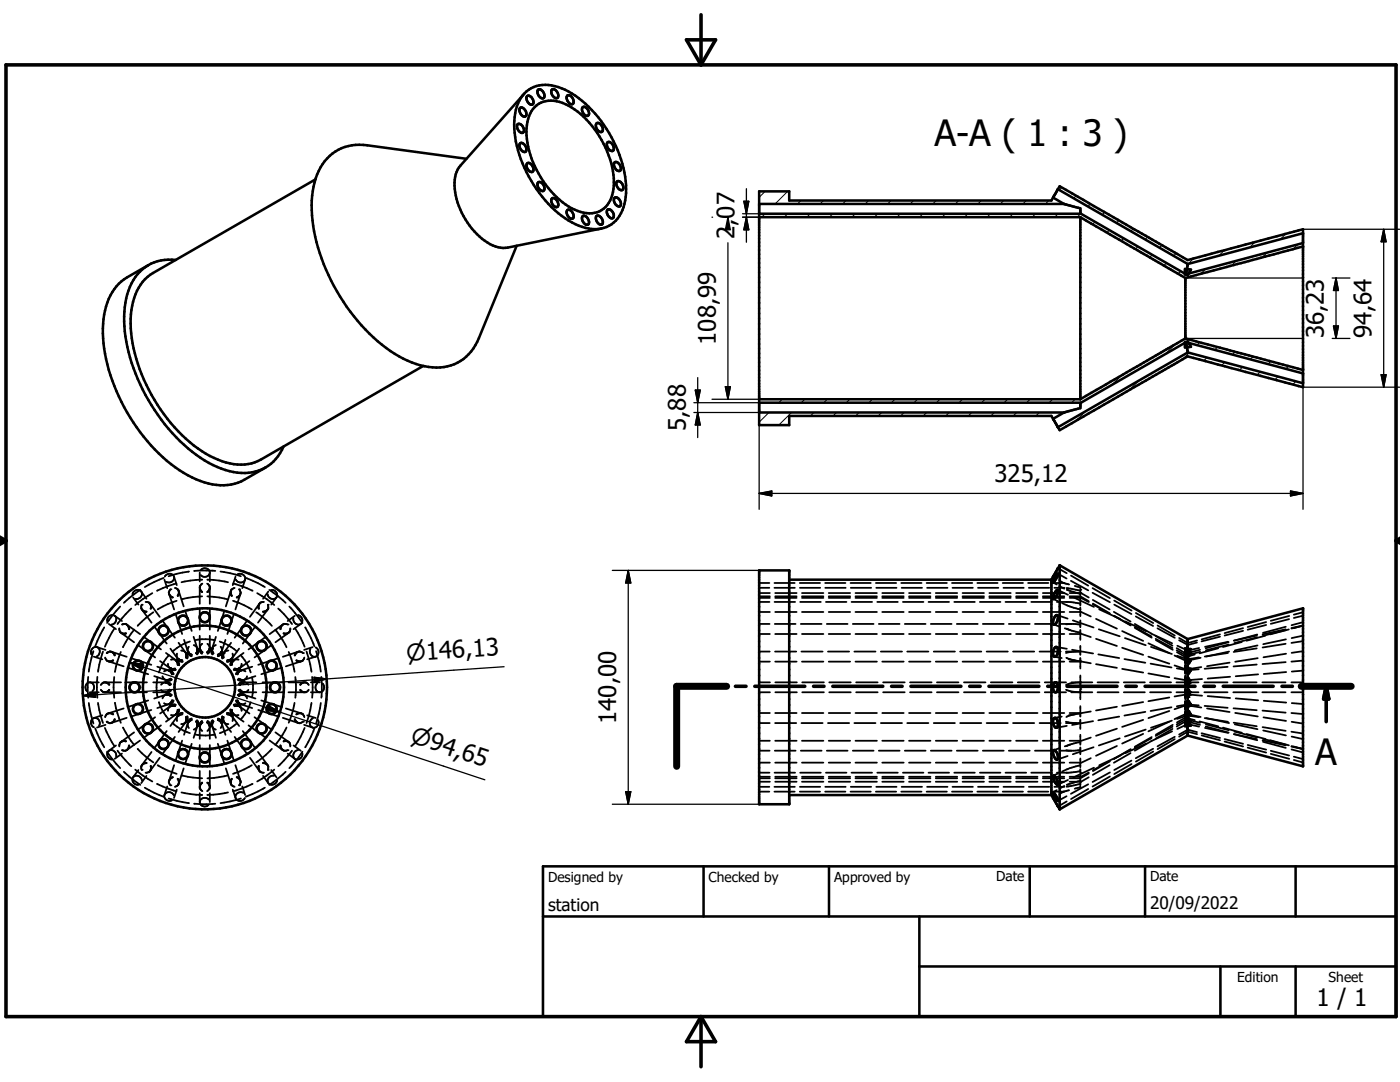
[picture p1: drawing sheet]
<svg xmlns="http://www.w3.org/2000/svg" width="279mm" height="216mm" viewBox="0 0 279 216" stroke-linecap="round" stroke-linejoin="round" font-family="sans-serif">
<defs><g id="words">
<g font-size="7.2">
<text x="186.5" y="29.2">A-A ( 1 : 3 )</text>
<text x="262.5" y="152.7">A</text>
</g>
<g font-size="4.8">
<text x="146.6" y="47.7" transform="rotate(-90 146.6 47.7)">2,07</text>
<text x="142.9" y="68.8" transform="rotate(-90 142.9 68.8)">108,99</text>
<text x="264.2" y="67.5" transform="rotate(-90 264.2 67.5)">36,23</text>
<text x="273.7" y="67.5" transform="rotate(-90 273.7 67.5)">94,64</text>
<text x="136.9" y="86" transform="rotate(-90 136.9 86)">5,88</text>
<text x="198.5" y="96.1">325,12</text>
<text x="123" y="144.4" transform="rotate(-90 123 144.4)">140,00</text>
<text x="262.8" y="200.8">1 / 1</text>
</g>
<g font-size="4.6">
<text x="81.2" y="132" transform="rotate(-4 81.2 132)">n146,13</text>
<text x="81.7" y="148.1" transform="rotate(18 81.7 148.1)">n94,65</text>
</g>
<g font-size="3.4">
<text x="109.4" y="181.8">station</text>
<text x="229.5" y="181.3">20/09/2022</text>
</g>
<g font-size="2.7">
<text x="109.4" y="175.9">Designed by</text>
<text x="141.4" y="175.9">Checked by</text>
<text x="166.5" y="175.9">Approved by</text>
<text x="198.8" y="175.9">Date</text>
<text x="229.5" y="175.9">Date</text>
<text x="246.9" y="196">Edition</text>
<text x="265.1" y="196">Sheet</text>
</g>
</g></defs>
<g fill="none" stroke="#000" stroke-width=".2">
<path d="M152.7 38.2l-1.2 1.2M157.2 38.2l-2.5 2.5M211.9 37.4l-.5 .5M214.8 39.1l-.5 .5M152.7 42.7l-.7 .6M157.2 42.7l-.7 .6M159.8 40l-.6 .7M161.7 42.7l-.7 .6M164.3 40l-.6 .7M166.2 42.7l-.7 .6M168.9 40l-.7 .7M170.7 42.7l-.7 .6"/>
<path d="M173.4 40l-.7 .7M175.2 42.7l-.7 .6M177.8 40l-.7 .7M179.7 42.7l-.7 .6M182.3 40l-.7 .7M184.2 42.7l-.7 .6M186.8 40l-.7 .7M188.7 42.7l-.7 .6M191.3 40l-.6 .7M193.2 42.7l-.7 .6M195.8 40l-.6 .7M197.7 42.7l-.7 .6"/>
<path d="M200.3 40l-.7 .7M202.2 42.7l-.7 .6M204.8 40l-.7 .7M206.7 42.7l-.7 .6M209.3 40l-.7 .7M211.2 42.7l-.7 .6M215.7 42.6l-.7 .7M217.6 40.7l-.5 .5M218.5 44.3l-.5 .5M220.5 42.3l-.5 .5M221.4 45.9l-.5 .5M223.3 44l-.5 .5"/>
<path d="M224.3 47.6l-.6 .5M226.2 45.6l-.5 .5M227.1 49.2l-.5 .5M229 47.3l-.5 .5M230 50.9l-.6 .5M231.9 48.9l-.5 .5M232.8 52.5l-.5 .5M234.7 50.5l-.5 .6M235.6 54.1l-.5 .5M238.2 51.6l-1.1 1.1M240.6 53.7l-1 1M244.3 49.9l-1 1.1"/>
<path d="M246.7 52l-.9 1M250.5 48.3l-1.1 1.1M252.9 50.4l-1 1M256.6 46.6l-1.1 1.1M259 48.8l-.9 .9M151.6 79.7l-.1 .1M156.1 79.7l-.7 .7M160.6 79.7l-.7 .7M165.1 79.7l-.7 .7M169.6 79.7l-.7 .7M174.1 79.7l-.7 .7M178.6 79.7l-.7 .7"/>
<path d="M183.1 79.7l-.7 .7M187.6 79.7l-.7 .7M192.1 79.7l-.7 .7M196.6 79.7l-.7 .7M201.1 79.7l-.7 .7M205.6 79.7l-.7 .7M210.1 79.7l-.7 .7M214.6 79.7l-.7 .7M223.8 74.9l-1.8 1.8M227.3 76l-1.9 1.8M234.5 68.7l-1.9 1.9M237.3 70.4l-1.3 1.3"/>
<path d="M239.4 68.3l-.5 .6M240.9 71.3l-.6 .7M243 69.3l-.6 .5M244.4 72.3l-.6 .6M246.5 70.2l-.5 .6M248 73.2l-.7 .7M250.1 71.2l-.6 .5M251.5 74.2l-.6 .6M253.6 72.1l-.5 .6M255.1 75.1l-.7 .7M257.2 73l-.6 .6M258.6 76.1l-.6 .6"/>
<path d="M153.5 82.3l-2 1.9M158 82.3l-2.6 2.5M162.4 82.3l-.6 .7M166.9 82.3l-.6 .7M171.4 82.3l-.6 .7M175.9 82.3l-.6 .7M180.4 82.3l-.7 .7M184.9 82.3l-.7 .7M189.4 82.3l-.7 .7M193.9 82.3l-.7 .7M198.4 82.3l-.7 .7M202.9 82.3l-.7 .7"/>
<path d="M207.4 82.3l-.7 .7M211.9 82.3l-.6 .6M216.6 82.1l-1.8 1.9"/>
</g>
<g fill="none" stroke="#000" stroke-width=".36">
<path d="M26.6 119.2l1 1.4M28 117.7l-3.3 2.6M28.2 118l1 1.5M28.2 118.1a1.02 1.02 0 0 0-1.1-.3 1.02 1.02 0 0 0-.7 .8M28.2 118.1a1.04 1.04 0 0 1-.1 1.1 1.04 1.04 0 0 1-1.1 .3M30.4 118.4l-1.9 1.2-1.5 1.1M32.7 115.3l-3.8 1.8M32.8 115.7l.6 1.7M32.9 115.1a.95 .95 0 0 1 1.1-.6 .95 .95 0 0 1 .7 1.1 1.07 1.07 0 0 1-1.5 .5M33.7 118.2l1 3.4M33.8 118.5l.2 .4 .5 .3M33.8 118.5l.3 .6 .4 .1"/>
<path d="M34 117.6l-.3 .5 .1 .4M34.7 115.1l.6 1.7M34.9 117.3h.1a.91 .91 0 0 1 .4 1.6M35.2 116.4l-1.6 .5-2.3 1M35.3 119.9l-1.8 .6-2 1.1M35.6 117.6l1.1 3.4M35.7 118.1v.5l-.2 .3M37.7 114l-2.4 .5-1.6 .5M38.8 113.9h.1M38.8 113.9h4.2M39.9 114.2v1.8M39.9 116.9v3.6"/>
<path d="M39.9 117.4l.1 .5 .3 .3M40.1 113.7a1.06 1.06 0 0 1 1.8 .4v1.9M40.3 115.7l-2.3 .1-1.8 .4M40.3 119l-2.8 .3-1.3 .3M40.4 116.5h-.1a.95 .95 0 0 0 .1 1.6M41.3 116.5h.1a.92 .92 0 0 1 0 1.6M41.4 115.7l2.3 .1 1.8 .4M41.4 119l2.4 .2 1.7 .4M41.9 114.3a1.03 1.03 0 0 1-.8 .8 1.03 1.03 0 0 1-1-.3M41.9 116.9v3.6M41.9 117.4l-.2 .5-.3 .3M44 114l1.9 .4 2.2 .6"/>
<path d="M46.1 117.9v.7l.2 .3M46.1 117.9l-.1 .7 .2 .3M46.2 117.6l-1.1 3.4M46.5 119.9l2.2 .9 1.6 .8M46.5 116.4l1.7 .5 2.2 1M46.8 117.3l-.4 .2-.3 .4M47 115.1l-.6 1.7M47.4 114.6a.91 .91 0 0 1 1.5 .5 .91 .91 0 0 1-1.1 1.1l-.5-.2-.3-.4M47.7 117.6l.3 .4v.5M48 118.5l-.3 .4-.5 .3M48 118.5l-.4 .6-.4 .1M48.1 118.2l-1.1 3.4"/>
<path d="M48.9 115.7l-.5 1.7M49.1 115.3l2.4 1.1 1.4 .7M51.3 118.4l1.9 1.2 1.5 1.1M53.5 118l-1 1.5M53.7 117.7l3.3 2.6M54.1 117.7a.92 .92 0 0 1 1.2 .8 .92 .92 0 0 1-1.1 1l-.5-.3-.3-.7M55.2 119.2l-1.1 1.4M151.5 117.3h2M151.5 119.3h2.1M151.5 116.3h2M151.5 118.3h2.1M151.5 119h2.1"/>
<path d="M154.6 117.3h4M154.6 116.3h4M154.7 119.3h4.3M154.7 118.3h4.3M154.7 119h4.3M159.6 116.3h4.1M159.6 117.3h4.1M160 119.3h4.3M160 118.3h4.3M160 119h4.3M164.7 116.3h4M164.7 117.3h4.1"/>
<path d="M165.4 119.3h4.3M165.4 118.3h4.3M165.4 119h4.3M169.7 116.3h4.1M169.8 117.3h4.1M170.7 119.3h4.3M170.7 118.3h4.3M170.7 119h4.3M174.8 116.3h4M174.9 117.3h4M176.1 119.3h4.2M176.1 118.3h4.2"/>
<path d="M176.1 119h4.2M179.9 116.3h4M179.9 117.3h4.1M181.4 119.3h4.3M181.4 118.3h4.3M181.4 119h4.3M184.9 116.3h4.1M185 117.3h4.1M186.8 119.3h4.2M186.8 118.3h4.2M186.8 119h4.2M190 116.3h4"/>
<path d="M190.1 117.3h4.1M192.1 119.3h4.3M192.1 118.3h4.3M192.1 119h4.3M195.1 116.3h4M195.2 117.3h4M197.4 119.3h4.3M197.4 118.3h4.3M197.4 119h4.3M200.1 116.3h4.1M200.3 117.3h4M202.8 119.3h4.3"/>
<path d="M202.8 118.3h4.3M202.8 119h4.3M205.2 116.3h4M205.3 117.3h4.1M208.1 119.3h4.3M208.1 118.3h4.3M208.1 119h4.3M210.1 115.1l.7 .4M210.2 116.2l.7 .4M210.2 119.5l.9 .4M210.2 116.3h2.1M210.4 117.3h2"/>
<path d="M211.1 117.7l2 1M211.1 114.5l1.8 .9M211.2 113.4l1.7 1M211.6 115.9l.7 .4M211.7 117.1l.7 .4M212.3 116.3l1.1 .3M212.9 117.3l2.7 .6M212.9 117.7l2.7 .8M213.5 119.3h2.1M213.5 118.3h2.1M213.5 119h2.1l1.7 1M213.7 115.9l3.5 1.9"/>
<path d="M213.7 114.9l3.5 2M214.2 119.2l4.1 1.9M214.5 116.9l1.1 .3v.2M215.6 117.7v.4M215.6 118.3v.5M215.6 119v.7M215.6 119.2l1.7 .9M215.6 118.3l1.7 .9M218 118.3l3.5 1.9M218 117.3l3.5 2.1M218.1 119.7l3.4 1.9M222.4 119.8l3.4 2"/>
<path d="M17.6 135.1l-.1 2 .1 2.1M17.9 138.1h1.8M18 136.2a1.03 1.03 0 0 1 .8 .7 1.03 1.03 0 0 1-.4 1.1M18.3 130.6a.92 .92 0 0 1 .3-1.4 .92 .92 0 0 1 1.3 .6 1.09 1.09 0 0 1-.6 1.2M18.6 129.9l-.6 2.5-.3 1.6M18.7 131l1.7 .6M19.4 129.1l1.7 .6M19.4 135.1l-.1 2 .1 2.1M19.7 136.2h-1.9a1.05 1.05 0 0 0-.5 1.7M20.1 137.6l.1 .1a.92 .92 0 0 0 1.6-.1M20.6 130l-1 4M20.6 138.1h3.6"/>
<path d="M20.6 136.2h3.6M20.8 125.2l-1.8 3.7M21 131.2l.3 .5 .3 .2M21.1 136.2l.7 .4M21.3 130.3l.1-.1a.95 .95 0 0 1 1.5 .6M21.3 131.8l3.4 1.2M21.7 124.5l1.4 1M21.8 136.7a.92 .92 0 0 0-.9-.5 .92 .92 0 0 0-.8 .5M21.8 137.7l-.7 .4M21.9 129.9l3.4 1.2M22.4 130.1l.5 .7M22.6 131.7l-.5 .2h-.5"/>
<path d="M22.6 131.8l-.6 .2-.4-.1M22.8 135.1l-.1 2 .1 2.1M22.9 125.4l-2 3.6M22.9 122.9l1.4 1M22.9 122.9a1.03 1.03 0 0 1 .2 1.1 1.03 1.03 0 0 1-.9 .6M22.9 122.9a1.02 1.02 0 0 0-1.1 0 1.02 1.02 0 0 0-.4 1.1M23.8 125.4l.1 .4 .2 .4M23.9 126.1l2.9 2.1M24 121l-2.6 3.3M24.1 130.1l-.7 1.9-.5 2M24.1 126.2l.5 .2h.5M24.1 126.2l.7 .3 .4-.1"/>
<path d="M24.4 124.6a.92 .92 0 0 1 1.3 .9M25.1 138.1h4.2M25.1 136.2h4.2M25.1 124.5l2.9 2M25.5 124.8l.3 .8M25.5 133.2l4.1 1.3M26.1 131.3l4.1 1.4M26.2 121.4l-2.7 3.1M26.8 125.6l-1.2 1.6-1.1 1.9M27.5 128.7l3.5 2.5M28.1 121.4l2.1 2.8M28.3 120.7l-.1 .5 .1 .4"/>
<path d="M28.3 121.6l.4 .3 .6 .1M28.3 121.6l.3 .4 .7 .1M28.7 127.1l3.4 2.5M29 120.1a.95 .95 0 0 1 1 1.4M29.6 139.8l-4.1 1.3M29.8 120.2l2.1 2.9M30.1 120.6v.9M30.6 136.2h2.6l.5 .1 .3 .3M30.6 122.2l-1.5 1.1-1.6 1.6M30.8 125l2.5 3.4M30.8 134.9l2.5 .8M31.4 133l2.4 .8"/>
<path d="M31.5 135.1l-.3 2 .3 2.1M31.7 134.2h.1M31.9 131.9l2.1 1.5M32.2 137.7l.6 .4M32.4 123.8l2.5 3.4M32.4 134.9l.2 .4 .5 .4M33 136.2l.5 .1 .4 .4M33.1 138.6h.1M33.1 136.2h.1M33.1 138.6l-.4 .2-.3 .6M33.1 135.7h.2M33.1 135.7h.1"/>
<path d="M33.1 138.6l-2.3 .8M33.1 130.3l2 1.5M33.1 138.1h.1M33.1 138.1h.2M33.1 136.2l.8 .5M33.2 138.6l.6-.1 .5 .2M33.2 135.7h-.1M33.2 138.6l.8 .2M33.2 138.6h-.1M33.3 136.2h.5l.3 .4M33.3 136.2l.7 .4M33.3 136.2l-.7 .1-.4 .3"/>
<path d="M33.3 138.5l-.2 .1h.2M33.3 138.5l.9 .2M33.3 138.6l.8 .2M33.3 138.6h-.2M33.3 136.2h-.2M33.4 135.8h.1M33.5 138.6l.6 .3M33.5 138.5h-.1M33.5 132.5l.2 .5 .3 .4M33.7 133.8l.5 .2 .2 .5M33.7 133.8l.2 .1M33.7 130.7l-1 1.4-1 2.1"/>
<path d="M33.7 133.8h.1M33.8 133.8l-.5-.1-.6 .3M33.8 133.8l.2 .1M33.8 133.8h.1M33.8 133.8v.1M33.8 133.9l.5 .6M33.8 133.9l.6 .2 .2 .5M33.9 137.6l-.4 .4-.5 .1M33.9 137.6l-.8 .5M34 137.7l-.7 .4M34 133.4l.2 .1M34 133.4h.1"/>
<path d="M34 133.9h.1M34 137.7l-.3 .3-.5 .1M34 135.5l-.4 .2h-.5M34 134l.3 .6M34 129.4l1.5 2M34 135.4v.1M34.1 133.4h.9M34.1 135.4l-.9 .3M34.1 133.4l.5 .3 .5-.1M34.1 131.6h.6l.4 .2M34.1 137.7l-.5 .4h-3M34.1 135.5l-.8 .2"/>
<path d="M34.1 134l.4 .5M34.2 133.5l.4 .1 .4-.1M34.2 133.5l.1 .1M34.2 135.5l-.9 .2M34.3 135.6l-.5 .2-.6-.1M34.3 139.7l-.1 .4M34.3 139.8l-.5 .6M34.4 139.8l-.4 .6M34.5 139.8l-.4 .5-.4 .2M34.6 139.8l-.2 .4-.6 .2M34.9 133.4l-.5 .1-.5-.2 .4 .3 .7-.1M35 122.4l1.3 4.1"/>
<path d="M35.1 131.8h.1M35.1 131.8l.3 .2M35.2 131.8v.1M35.2 131.9l.5 .3 .1 .6M35.2 131.9l.2 .8M35.3 131.9l.2 .8M35.3 130.4v.6l.2 .4M35.5 131.4l.3 .3 .5 .1M35.5 131.4l.3 .3 .6 .2M35.5 131.4h.1M35.5 131.4l.1 .2M35.5 131.4v.1"/>
<path d="M35.6 132.7a.97 .97 0 0 0-.5-1l.4 .4 .1 .6M35.6 131.6l.8 .3M35.6 131.6l.1 .1M35.6 128.3l1.5 2M36.1 129.8l.6 .1 .4 .4M36.4 131.7l-.8-.2 .2 .3 .7 .2M36.7 127.7l.8 2.3M36.9 121.8l1.4 4.1M37.1 130.2v1M37.1 130.2v.1M37.1 130.2l.2 .4M37.1 130.3h.1"/>
<path d="M37.1 130.3l.2 .4M37.1 130.4l.3 .5v.5M37.1 130.3v.1M37.1 130.4v.8M37.2 130.4l.1 .1M37.3 130.7l-.1 .6M37.3 130.6v.7M37.5 130l.4 .6 .4 .1M37.5 130h.1M37.5 130l.3 .4 .4 .2M37.5 130v.2M37.5 130l.2 .4 .5 .4"/>
<path d="M37.5 130.1h.1M37.6 130.1l.7 .5M37.6 130.1l.2 .6 .5 .3M37.6 130.3v.1M37.7 129l-.3 .6 .1 .4M37.9 128l-2 .9-1.5 1.1M38.2 130.6h.1M38.6 127.1l.8 2.3M38.7 128.7l.5 .3 .2 .4M38.9 127.8l1.4-.2 2.6 .2M39.4 129.5l.2 .6-.3 .5M39.4 129.5l-.1 .5-.2 .4"/>
<path d="M39.4 129.4v.1M39.4 129.5h.1M39.4 129.4l.1 .3M39.4 129.4l.1 .2M39.5 129.7v.2M39.5 129.9l-.3 .5M39.5 129.9l-.1-.5v.5l-.3 .4M39.5 129.7v.1M39.5 129.9l-.3 .6M39.9 121.4v4.2M39.9 126.9v2.6M39.9 129.6v.1"/>
<path d="M39.9 129.4h.1M39.9 129.4v.2M39.9 129.6l.5 .6M39.9 129.6v-.3l.1 .5 .4 .3M39.9 129.4v.1M39.9 129.5v.6l.4 .3M39.9 129.5l.5 .6M39.9 129.8l.4 .5M40.4 128.5l-.4 .4-.1 .5M41.4 128.5l.4 .4v.7M41.8 129.5l.1 .2M41.8 129.5l-.2 .4-.3 .2"/>
<path d="M41.8 129.6l-.4 .6M41.8 129.4v.1M41.9 121.4v4.2M41.9 126.9v2.7M41.9 129.6l-.1 .5-.4 .3M41.9 129.3l-.2 .5-.4 .3M41.9 129.6l-.5 .7M42.3 129.7l-.1 .1M42.3 129.9l.2 .6M42.3 129.7v.2M42.3 129.9l.2 .5M42.3 129.5h.1"/>
<path d="M42.3 129.4v.3M42.3 129.4h.1M42.3 129.4v.2M42.4 129.5l-.2 .6 .2 .5M42.4 129.4h.1M42.4 129.5v.5l.2 .4M42.4 129.4v.5l.2 .4M42.4 129.4l-.1 .5M43.1 128.7l-.5 .3-.3 .4M43.1 127.1l-.8 2.3M43.9 128l1.6 .7 1.8 1.3M44 129l.3 .6-.1 .4"/>
<path d="M44.1 130.3l-.6 .4M44.2 130.1l-.2 .6-.5 .3M44.2 130.1h.1M44.2 130.1l-.8 .5M44.2 130.3l-.1 .1M44.2 130v.1M44.2 130l-.1 .3M44.2 130h.1M44.2 130l-.2 .4-.5 .2M44.2 130v.2M44.2 130l-.3 .6-.4 .2M44.4 130.6l.1 .7"/>
<path d="M44.5 130.7v.6M44.5 130.4l-.1 .1M44.6 130.8v.4M44.6 130.3v.1M44.6 130.4l-.3 .5 .1 .5M44.6 130.3l-.1 .4M44.6 130.4v.8M44.6 130.3h.1M44.7 130.2l-.1 .1M44.7 130.2l-.2 .5M44.7 130.2l-.3 .4M44.8 121.8l-1.3 4.1"/>
<path d="M45 127.7l-.8 2.3M45.6 129.8l-.6 .1-.4 .4M46.1 131.6l-.8 .3M46.1 131.6l-.1 .1M46.1 128.3l-1.5 2M46.2 131.5l-.9 .2M46.2 131.5l-.2 .3-.7 .2M46.2 131.5h.1M46.3 131.4l-.1 .1M46.3 131.4l-.2 .2M46.3 131.4h.1M46.3 131.4l-.4 .3-.5 .1"/>
<path d="M46.3 131.4l-.3 .3-.6 .2M46.4 130.4v.6l-.1 .4M46.4 131.9l-.1 .1M46.4 131.9l-.2 .8M46.6 131.9l-.3 .8M46.6 131.8v.1M46.6 131.9l-.5 .3-.1 .6M46.6 131.8l-.2 .1M46.6 131.8h-.1M46.6 131.7h.1M46.7 131.7l-.4 .4v.6M46.7 122.4l-1.3 4.1"/>
<path d="M46.8 133.5l.3 .1 .5-.1M46.8 133.4h.9M47.1 139.8l.2 .4 .6 .2M47.3 139.8l.5 .6M47.4 139.8l.1 .2 .5 .5-.4-.2-.4-.5M47.4 139.7l.5 .7M47.4 135.6l.5 .2 .6-.1M47.6 133.5l-.1 .1M47.6 135.5l.8 .2M47.6 137.7l.6 .4h3M47.6 131.6a1.09 1.09 0 0 0-1.5 1.1M47.7 133.4h.1"/>
<path d="M47.7 133.4l-.5 .3-.6-.1M47.7 135.4l.8 .3M47.7 135.4v.1M47.7 135.5l.5 .2h.5M47.7 134l-.3 .6M47.7 129.4l-1.4 2M47.7 133.9h-.1M47.7 137.7l.3 .3 .5 .1M47.8 133.4h.1M47.8 133.4h-.1M47.8 133.4l-.2 .1M47.8 137.7l.7 .4"/>
<path d="M47.8 133.3l-.5 .2-.5-.1M47.8 133.3l-.4 .3-.6-.1M47.8 133.9l.2-.1-.4 .2-.4 .5M47.9 133.9l-.6 .2-.2 .5M47.9 133.9l-.5 .6M47.9 137.6l.4 .4 .4 .1M47.9 137.6l.7 .5M47.9 133.8v.1M47.9 133.8h.1M48 133.8l.5-.1 .5 .3M48 133.8l-.4 .2-.3 .5M48 133.8h-.1"/>
<path d="M48 130.7l1.2 1.7 .8 1.8M48.2 132.5l-.1 .5-.3 .4M48.3 138.6l-.6 .3M48.3 138.5h.1M48.4 138.6l-.8 .2M48.4 136.2h.2M48.4 138.6h.2M48.4 135.8h-.1M48.4 138.6h.3M48.4 138.5l-.8 .2M48.4 138.5l.3 .1M48.4 136.2h-.4l-.4 .4"/>
<path d="M48.5 136.2l.6 .1 .5 .3M48.5 136.2l-.7 .4M48.5 138.6h.1M48.5 138.6l-.6-.1-.5 .2M48.5 135.7h.1M48.5 138.6l-.8 .2M48.6 138.6h-.1M48.6 135.7h.1M48.6 138.1h-.2M48.6 138.1h.1M48.6 136.2l-.7 .5M48.6 138.6h.1"/>
<path d="M48.6 135.7h-.2M48.6 136.2h.1M48.6 138.6l.4 .2 .3 .6M48.6 135.7h-.1M48.6 130.3l-2 1.5M48.6 138.6l2.4 .8M48.7 135.7h-.3M48.7 136.2l-.4 .1-.4 .4M49.3 134.9l-.1 .4-.6 .4M49.3 123.8l-2.5 3.4M49.6 137.7l-.7 .4M49.8 131.9l-2 1.5"/>
<path d="M50.3 135.1l.2 1.7-.2 2.4M50.3 133l-2.3 .8M51 125l-2.5 3.4M51 134.9l-2.4 .8M51.1 122.2l1.2 .8 2 1.9M51.2 136.2h-2.7l-.5 .1-.3 .3M51.7 120.6l-.1 .9M52 120.2l-2.1 2.9M52.1 139.8l4.1 1.3M52.4 138.1h4.3M52.4 136.2h4.3M52.7 120.1a.95 .95 0 0 0-1 1.4"/>
<path d="M53.1 127.1l-3.5 2.5M53.4 121.6l-.4 .3-.5 .1M53.4 121.6l-.3 .4-.6 .1M53.4 120.7l.1 .6-.1 .3M53.6 121.4l-2.1 2.8M54.2 128.7l-3.4 2.5M54.9 125.7l.9 1.1 1.4 2.3M55.5 121.4l1.2 1.2 1.6 1.9M55.6 131.3l-4.1 1.4M56.2 133.2l-4.1 1.3M56.2 124.8l-.2 .4-.1 .4M56.7 124.5l-2.9 2"/>
<path d="M57.4 124.6a.93 .93 0 0 0-1.4 .9M57.4 126.4l-.4 .1-.4-.1M57.6 138.1h3.6M57.6 136.2h3.6M57.6 130.1l.9 2.4 .3 1.5M57.7 121l2.7 3.3M57.9 126.1l-2.9 2.1M57.9 125.4v.1a.94 .94 0 0 1-1.3 .9M58.6 123.3a1.03 1.03 0 0 0 .3 1.1 1.03 1.03 0 0 0 1.1 .1M58.8 122.9l-1.4 1M58.9 125.4l1.1 1.8 .8 1.8M58.9 135.1l.2 1.5-.2 2.6"/>
<path d="M59.1 131.8l.6 .2 .5-.1M59.2 131.7l.5 .2h.5M59.4 122.8a1.01 1.01 0 0 1 .9 .6 1.01 1.01 0 0 1-.3 1.1M59.5 130l.5 .1 .5 .2M59.5 130l-.6 .8M59.5 130l-.4 .2-.3 .6M59.8 129.9l-3.4 1.2M59.9 137.7l.7 .4M60 137.6a.93 .93 0 0 0 1.6 0M60 136.7a.92 .92 0 0 1 .8-.5 .92 .92 0 0 1 .8 .5M60 124.5l-1.4 1M60.5 131.8l-3.4 1.2"/>
<path d="M60.6 136.2l-.7 .4M60.7 131.2l-.2 .5-.3 .2M60.9 125.2l1.8 3.7M61.2 130l1 4M62 136.2h1.8M62.3 135.1l.1 2-.1 2.1M62.4 129.1l-1.7 .6M63 129.2a.92 .92 0 0 1 .5 1.4 .92 .92 0 0 1-1.5 0l-.2-.7 .2-.4M63 131l-1.7 .6M63.1 129.9l.9 4.1M63.3 136.3a1.03 1.03 0 0 0-.3 1.1 1.03 1.03 0 0 0 .8 .7M64.1 135.1l.1 1.5-.1 2.6"/>
<path d="M64.4 136.4a1.05 1.05 0 0 1-.5 1.7h-1.9M151.5 138.1h2.2M151.5 136.2h2.2M151.5 130h2.1M151.5 124.5h2.1M151.5 120.1h2.1M151.5 132h2.1M151.5 126.5h2.1M151.5 122.1h2.1M154.6 120.1h4.1M154.6 124.5h4.2M154.7 130h4.2"/>
<path d="M154.7 132h4.3M154.7 126.5h4.3M154.7 122.1h4.3M154.7 138.1h4.3M154.7 136.2h4.3M159.7 120.1h4.1M159.8 124.5h4.2M159.9 130h4.3M160 132h4.3M160 126.5h4.3M160 122.1h4.3M160.1 138.1h4.3"/>
<path d="M160.1 136.2h4.3M164.8 120.1h4.1M165 124.5h4.2M165.2 130h4.3M165.4 132h4.3M165.4 126.5h4.3M165.4 122.1h4.3M165.5 138.1h4.3M165.5 136.2h4.3M169.9 120.1h4.1M170.2 124.5h4.1M170.5 130h4.2"/>
<path d="M170.7 132h4.3M170.7 126.5h4.3M170.7 122.1h4.3M170.9 138.1h4.3M170.9 136.2h4.3M175.1 120.1h4.1M175.4 124.5h4.1M175.8 130h4.2M176.1 132h4.2M176.1 126.5h4.2M176.1 122.1h4.2M176.3 138.1h4.3"/>
<path d="M176.3 136.2h4.3M180.2 120.1h4.1M180.6 124.5h4.1M181.1 130h4.2M181.4 132h4.3M181.4 126.5h4.3M181.4 122.1h4.3M181.6 138.1h4.3M181.6 136.2h4.3M185.3 120.1h4.1M185.8 124.5h4.1M186.4 130h4.2"/>
<path d="M186.8 132h4.2M186.8 126.5h4.2M186.8 122.1h4.2M187 138.1h4.3M187 136.2h4.3M190.4 120.1h4.1M191 124.5h4.1M191.6 130h4.2M192.1 132h4.3M192.1 126.5h4.3M192.1 122.1h4.3M192.4 138.1h4.3"/>
<path d="M192.4 136.2h4.3M195.6 120.1h4.1M196.1 124.5h4.2M196.9 130h4.2M197.4 132h4.3M197.4 126.5h4.3M197.4 122.1h4.3M197.7 138.1h4.3M197.7 136.2h4.3M200.7 120.1h4.1M201.3 124.5h4.2M202.2 130h4.2"/>
<path d="M202.8 132h4.3M202.8 126.5h4.3M202.8 122.1h4.3M203.1 138.1h4.3M203.1 136.2h4.3M205.8 120.1h4.1M206.5 124.5h4.2M207.5 130h4.2M208.1 132h4.3M208.1 126.5h4.3M208.1 122.1h4.3M208.5 138.1h4.3"/>
<path d="M208.5 136.2h4.3M210.3 124.6l1.1 .4M210.5 131.1l1.4 .2M210.8 129.1l2.1 .4M210.9 120.1h2.3l2.4 .3M211 122.7l2.1 .7M211.7 124.5l3.9 .1M212 120.3l.8 .4M212.5 125.4l1.1 .3M212.7 130h2.1M212.8 137.6l1.1 .4 1.7 .1M212.8 131.3l1.5 .4 1.3 .2"/>
<path d="M212.9 125.4l1 .4 1.7 .4M212.9 120.8l2.7 .8M213.3 131.6l1.4 .2M213.5 132h2.1v1.4M213.5 126.5h2.1M213.5 122.1h2.1M213.5 124.5l-.7 .1M213.8 138.1h4.2M213.8 136.2h4.2M214 129.7l4.1 .7M214.1 123.8l4.1 1.4M215.6 120.1v.7"/>
<path d="M215.6 121.2v.6M215.6 121.9v1.1M215.6 123.8v1.4M215.6 125.7v.6M215.6 128.9v1.8M215.6 131.3v.7M215.6 134.8v2M215.6 137.5v2M215.6 136.2l-2.1 .2-.7 .3M215.6 130l-1.7 .1-1.2 .2M215.6 132l2.1 .3M215.6 122l2.1 1"/>
<path d="M217.7 127.1l-2.1-.7v1.3M218.1 120.6l3.4 1.8M218.1 120.4l3.4 2M218.7 132.5l4.2 .8M218.7 127.5l4.2 1.4M218.7 123.5l4.2 1.9M219 138.1h4.2M219 136.2h4.2M219.2 130.6l4.2 .7M219.3 125.6l4.2 1.4M219.4 121.6l4.1 1.9M222.3 122.9l3.3 1.8"/>
<path d="M222.3 122.1l3.3 1.9M222.3 122.9l3.4 1.9M222.4 120.6l3.4 1.9M223.9 133.5l4.2 .7M223.9 129.3l4.2 1.4M223.9 125.9l4.2 2M224.3 138.1h4.2M224.3 136.2h4.2M224.4 131.5l4.2 .7M224.5 127.3l4.2 1.4M224.6 124l4.1 1.9M226.5 125.2l3.3 1.8"/>
<path d="M226.5 124.5l3.3 1.9M226.5 125.3l3.3 1.9M226.7 123l3.4 1.9M226.7 122.3l3.5 2M229.2 134.4l4.2 .7M229.2 131l4.2 1.4M229.2 128.4l4.2 1.9M229.5 138.1h4.2M229.5 136.2h4.2M229.6 132.4l4.2 .8M229.7 129.1l4.2 1.4M229.7 126.4l4.2 2"/>
<path d="M230.6 127.5l3.4 1.8M230.6 126.9l3.4 1.9M230.7 127.7l3.3 2M231 125.4l3.5 1.9M231 124.8l3.5 2M233.4 139.2l-4.2 .7M234.4 132.8l2.1 .7M234.4 130.8l2.1 1M234.8 138.1h4.4M234.8 136.2h4.4M234.8 129.8l1.7 .9M234.8 129.3l1.7 1"/>
<path d="M234.9 133.4l2 .3M234.9 130.1l1.7 1M234.9 130.8l2.1 .8M235 128.8l2 1M235.3 127.8l1.7 .9 1.9-.5M235.3 127.3l1.7 1M236.5 129.8v.3M236.5 130.1v.5M236.5 131v.5M236.5 131.6v.7M236.5 132.8v.6M236.5 133.5l.1 .1"/>
<path d="M236.5 135v.7l-2.1-.4M236.5 135.7v.1M236.5 136.2v.6M236.5 137.5v.6M236.5 138.5v.8M236.5 139.9v.6h.1M236.5 135.7h.1M236.5 131.7h.1M236.5 133.3h.1M236.5 130.2h.1M236.5 131.4h.1M236.5 129.4h.1"/>
<path d="M236.5 130h.1M236.5 138.6l-2.1 .4M236.5 138.5h.1M236.5 131.9h.1M236.5 130.8h.1M236.5 130.4h.1M236.6 131.1v2.4M236.6 134.7v4.9M236.6 135.7l-.1 .1M236.6 129.3h-.1v.3M236.6 133.8h-.1v.6M236.6 138.6h-.1"/>
<path d="M236.6 130.8h.2M236.7 133.6h.1M236.7 136.8l.2-.6 .1 .6M236.7 130.4h.1M236.7 131.6v.3M236.7 133.1l.1 .5M236.7 135.2l.1 .5M236.7 137.5l.1 .6M236.7 130.4l.1 .1M236.7 130.4h-.1M236.7 130.7h.1M236.7 139.8l.2 .7"/>
<path d="M236.7 138.5l.1 .1M236.7 131.9h.1M236.7 135.7h.1M236.7 131.9h-.1M236.7 130.1v.3M236.7 138.6h.2M236.7 133.8h.4M236.7 135.7h.2M236.7 130h.2M236.7 131.8h.2M236.7 133.4h.2M236.7 130.2l.2 .1"/>
<path d="M236.7 131.4h.2M236.7 129.4h.2M236.7 133.6h.2M236.7 129.3l.2 .1M236.8 138.6l-.1 .5M236.8 135.7l.2 .1M236.8 138.6h.1M236.9 138.6l.1 .7M236.9 135.7h.2M236.9 135.7h-.1M236.9 133.4h.2M236.9 131.8h.2"/>
<path d="M236.9 133.4l-.1 .2M236.9 131.8l-.2 .7M236.9 131.4l.2 .1M236.9 130.3h.2M236.9 131.4l-.2 .5M236.9 130.3l-.2 .7M236.9 130l-.2 .7M236.9 130l.2 .1M236.9 129.4l.2 .1M236.9 129.4l-.1 .7M236.9 129.4h.2M236.9 129.4l-.1 .3"/>
<path d="M236.9 133.7l-.2 .8M236.9 133.7h.1M236.9 130.9l.1 .1M236.9 133.7l.1 .6M236.9 129v.4M237 132h.1M237 131.6v.4M237 130.7l-.1 .7M237 132.7l-.1 .7M237 131.6l-.1 .2M237 129.4l-.1 .6M237 138.5h-.2"/>
<path d="M237 128.7l-.1 .5M237 135l-.1 .7M237 129.8h.1M237 129.8l-.1 .5M237 128.3v.3M237 129.8v.2M237 137.5l-.1 .6M237 140l-.1 .5M237 135.4l.3 .4 .4-.1M237 133.7h.2M237.1 132h.1M237.1 137.6l.4 .5"/>
<path d="M237.1 139.8l.2 .4 .4 .2M237.1 138.6l-.1 .3M237.1 138.6h-.2M237.2 135.8l.2 .1M237.2 130.2l-.2 .4-.1-.1M237.2 131.6l.2 .1M237.2 133.1l.2 .3h.3M237.2 135.2h.1M237.2 135.2l.2 .4 .3 .1M237.3 137.5l.4 .6M237.3 130.2h-.1M237.3 139.8l.4 .6"/>
<path d="M237.3 138.5l-.2 .1M237.3 138.5l.4 .1M237.4 138.5h-.2M237.4 138.6h.3M237.4 136.2h.3M237.4 133.8l.3 .1M237.4 133.4h.3M237.4 131.8l.3 .1M237.4 131.5h.3M237.4 130.3l.3 .1M237.4 129.5h.3M237.4 129.4l.3 .1-.2 .3"/>
<path d="M237.5 136.2l-.4 .5M237.6 136.2h.1M237.6 129.8l-.2 .3h.3l-.1 .2M237.6 130.3l-.4 .6M237.6 130.3l-.3 .3M237.7 138.6l2.2 .2M237.7 138.6l-.3 .1-.2 .4M237.7 138.1h-.3M237.7 138.1h-.1M237.7 136.2l-.4 .6M237.7 135.7h-.3M237.7 133.9l-.4 .2-.2 .4"/>
<path d="M237.7 133.9l-.4 .6M237.7 133.4l-.5 .3-.2-.2M237.7 131.9l-.6 .7M237.7 131.9l-.3 .6M237.7 131.5l-.2 .3-.4 .2M237.7 130.4l-.5 .7M237.7 130.4l-.3 .6M237.7 131.5l-.3 .2M237.7 129.5l-.5 .8M237.7 129.5l-.1 .2M238.4 130.6l-1.8 .5M238.9 127.8l-1.9 .5"/>
<path d="M239.2 133.5l-2.3 .2M239.3 131.2l-2.3 .4M239.3 129.3l-2.3 .5M239.5 129.7l-2.3 .6M239.5 130.1l-2.2 .5M239.6 131.3l-2.2 .4M239.7 133.1l-2.2 .4M239.9 135.5l-2.2 .2M240.4 138.1h4.6M240.4 136.2h4.6M241 138.9l4.5 .4M243.1 129.4l-3.7 1"/>
<path d="M243.5 127l-3.7 1M243.5 126.6l-3.7 1M245 133.1l-4.6 .3M245.1 130.3l-4.7 .7M245.1 128.1l-4.6 1M245.2 128.6l-4.5 1.2M245.2 128.1l-4.6 1.3M245.3 130l-4.6 1M245.4 132.2l-4.5 .7M245.5 135l-4.5 .4M246.1 138.1h4.7M246.1 136.2h4.7"/>
<path d="M246.6 139.4l4.5 .3M247.8 128.1l-3.7 1M248.1 125.9l-3.7 .9M248.1 125.3l-3.7 1M250.8 132.6l-4.6 .4M250.8 129.4l-4.6 .7M250.8 126.8l-4.6 1M250.9 127.2l-4.5 1.1M250.9 126.6l-4.6 1.2M251 128.8l-4.6 1M251 131.3l-4.5 .7M251.1 134.6l-4.5 .3"/>
<path d="M251.9 138.1h4.7M251.9 136.2h4.7M252.2 139.8l4.5 .4M252.5 126.8l-3.7 1.1M252.7 124.7l-3.7 .9M252.7 124.1l-3.7 1M256.6 132.1l-4.6 .4M256.6 128.5l-4.6 .7M256.6 125.6l-4.6 1M256.6 125.1l-4.5 1.2M256.6 127.6l-4.5 .9M256.6 125.7l-4.5 1.2"/>
<path d="M256.7 130.4l-4.5 .8M256.7 134.1l-4.5 .4M257.2 125.6l-3.7 1M257.3 123.5l-3.7 1M257.3 122.9l-3.7 1M257.7 138.1h2.3M257.7 136.2h2.3M260 133.8l-2.2 .2M260 131.8l-2.3 .2M260 129.9l-2.2 .4M260 127.9l-2.3 .4M260 126.8l-2.2 .5"/>
<path d="M260 124.8l-2.3 .5M260 124.8l-2.2 .6M260 122.9l-1.8 .4M260 124.1l-2.2 .7M260 122.2l-1.8 .5M260 124.8l-1.8 .5M17.7 140.3l.3 1.6 .6 2.5M19 145.3l.9 2.2 .9 1.6M19.6 140.2l1 4.1M19.8 144.8a.93 .93 0 0 0-.3-1.4 .93 .93 0 0 0-1.3 .5 1.07 1.07 0 0 0 .5 1.2M20.4 142.7l-1.7 .6M20.9 145.2l2 3.7"/>
<path d="M21.1 144.6l-1.7 .6M21.3 144l.3 .2 .6 .1M21.4 150l2.6 3.3M21.8 142.3l.8 .2M22.6 142.6a.94 .94 0 0 0-1.6 .5M22.9 143.5l-.3 .5-.4 .3M22.9 143.5l-.3 .6-.4 .2M22.9 140.2v.1M22.9 140.3l.5 2 .7 1.9M23.1 148.7l-1.4 1.1M23.2 151a.92 .92 0 0 0-.7-1.3 .92 .92 0 0 0-1.1 1l.3 .5 .6 .4M23.5 149.8l2.7 3.1"/>
<path d="M24.1 148.1l-.2 .4-.1 .5M24.3 150.4l-1.4 1M24.5 145.2l1.1 1.8 1.2 1.6M24.7 141.4l-3.4 1.1M24.7 154l3.3 2.6M25.1 148l-.5-.1-.5 .2M25.2 147.9l-.7-.1-.4 .3M25.3 143.2l-3.4 1.2M25.7 148.7a.91 .91 0 0 1-.4 .9 .91 .91 0 0 1-.9 .1M25.8 148.7l-.3 .8M26.8 146.1l-2.9 2.1M27 153.6l1.5 1.1 1.9 1.2"/>
<path d="M27.5 149.4l1.6 1.6 1.5 1.1M27.6 153.6l-1 1.5M28 147.8l-2.9 2M28.3 155.8a.95 .95 0 0 0-.9-1 .95 .95 0 0 0-1 .9 1.09 1.09 0 0 0 1.3 .9M28.3 152.7l-.1 .5 .1 .4M28.9 157.2l1.9 1 1.9 .8M29.2 154.8l-1 1.5M29.3 152.3l-.6 .1-.4 .3M29.3 152.2l-.7 .2-.3 .3M29.9 153.9l-.4 .2-.5 .1M30 152.9l.1 .5-.2 .5M30.1 152.8l.1 .6-.3 .5"/>
<path d="M30.2 141.7l-4.1 1.3M30.2 150l-2.1 2.9M31 143.1l-3.5 2.5M31.3 156.4l3.9 1.5M31.5 152.7l2 1 1.8 .7M31.7 140.1l.6 1.5 1.4 2M31.9 151.2l-2.1 2.9M32.1 144.7l-3.4 2.5M32.7 140.3l.6 .2h.5M32.8 158.6a1.03 1.03 0 0 1 1-.5 1.03 1.03 0 0 1 .9 .6M33.3 145.9l-2.5 3.4M33.4 156.9l-.6 1.9a1.04 1.04 0 0 0 1.5 .9"/>
<path d="M33.7 159.3l4 1M33.8 155.8l-.1 .4 .3 .5M33.8 140.5h-.1M33.8 140.5l-2.4 .8M33.8 140.4v.1M33.9 140.5h-.1M34 140.9l-.3 .4-.2 .5M34 140.4l-.2 .1M34 140.9l-2.1 1.5M34 140.9h.1M34.1 140.9h.9M34.1 140.9h-.1"/>
<path d="M34.1 140.2l-.4 .3M34.1 140.4h-.1M34.2 140.8h.8M34.2 140.8l-.2 .1M34.3 140.7l-.1 .1M34.4 144.3l1.5 1.1 2 .9M34.5 155.1l-.5 .3-.2 .4M34.5 155l-.5 .4-.2 .4M34.7 152.7l-1 3.4M34.9 147l-2.5 3.5M35 140.8l-.4-.1-.7 .3 .5-.2 .5 .1M35.1 140.6h-.5l-.5 .3"/>
<path d="M35.1 142.5v.1M35.1 142.5l-2 1.5M35.2 142.5h.1M35.2 142.5h-.1M35.3 157.6l-.6 1.6M35.3 142.4l-.2 .1M35.4 155.4a.93 .93 0 0 1-.5 1.6M35.4 141.6l-.2 .9M35.4 142.3l-.1 .1M35.5 142.9h.1M35.5 142.9l-.2 .4v.6M35.5 141.7l-.1 .4-.3 .5"/>
<path d="M35.5 142.9l-1.5 2M35.5 155.4l.2 .3v.5M35.5 142.8v.1M35.6 142.8h-.1M35.6 141.6l-.3 .8M35.6 142.7l-.1 .2M35.6 141.6a1.09 1.09 0 0 1-1.5 1.1M35.6 142.8l-.1 .1M35.7 142.6l-.1 .1M35.8 141.5l-.1 .6-.5 .4M36.2 158.1l1.8 .3 2.3 .2M36.2 154.7l2.3 .4 1.8 .2"/>
<path d="M36.3 142.5l-.7 .3M36.3 147.8l-1.3 4M36.4 142.6l-.6 .1M36.4 142.4l-.8 .3M36.4 142.4l-.6 .2-.3 .3M36.5 142.3l-.6 .1-.3 .4M36.7 153.3l-1.1 3.4M37.1 144.1l-.6 .4h-.4M37.1 143.1v.8M37.1 144.1l-1.5 2M37.1 143.9v.1M37.1 143.1v1l.1-.3"/>
<path d="M37.2 144l-.1 .1M37.2 143l.1 .6M37.3 143.6l-.1 .2M37.3 143v.6M37.3 143.6l-.1 .3M37.3 143.7l-.1 .1M37.4 142.9v.5l-.3 .5M37.5 144.3h.1M37.5 144.3l-.1 .4 .3 .6M37.5 144.3l-.8 2.3M37.5 144.1v.2M37.6 144.2l-.1 .1"/>
<path d="M37.6 143.9v.1M38.2 143.7h.1M38.2 143.7l-.4 .2-.3 .4M38.2 143.5l-.5 .3-.2 .5M38.3 143.4l-.5 .2-.2 .6M38.3 143.5l-.4 .2-.4 .6M38.3 148.4l-1.4 4.1M38.3 143.7l-.7 .5M38.9 146.5l2.2 .3 1.8-.3M39.1 144l.3 .8M39.1 144l.3 .9M39.2 143.9l.3 .7"/>
<path d="M39.2 143.8l.3 .4v.5l-.9 2.5M39.3 143.7l.3 .5-.2 .6M39.4 144.8h.1M39.4 144.9l-.2 .4-.5 .3M39.5 144.6l-.1 .3M39.5 144.8l-.1 .1M39.5 144.5v.1M39.9 144.6l.1 .8 .4 .5M39.9 144.8v2.6M39.9 148.7v4.2M39.9 153.8v3.6M39.9 158.3v1.7"/>
<path d="M39.9 157.1l.1 .4 .4 .4M39.9 144.8v.1M40.3 143.8l-.4 .5v.5M40.3 144l-.4 .5M40.3 156.2l-.3 .4-.1 .5M40.3 156.1l-.3 .3-.1 .7M40.4 144.1l-.4 .4-.1 .5 .1-.5 .4-.3M40.4 156.2h-.1M40.4 144.2l-.5 .6M41.3 144.2l.5 .6M41.3 144.2l.6 .8M41.4 156.2a.92 .92 0 0 1 .5 .8 .92 .92 0 0 1-.6 .9"/>
<path d="M41.4 144.1l.4 .6M41.4 156.1l.3 .3 .2 .4M41.4 143.8l.4 .5 .1 .4M41.4 144l.5 .7v2.7M41.7 159.6a.94 .94 0 0 0-1.4-.3 .94 .94 0 0 0 0 1.5l.5 .1 .8-.3M41.8 144.8v.1M41.8 144.7v.7l-.4 .5M41.9 144.6l-.1 .2M41.9 148.7v4.2M41.9 153.8v3.6M41.9 158.3v1.7M42.2 144.5l.1 .1"/>
<path d="M42.3 144.6v.3M42.3 144.8v.1M42.3 144.9l.3 .4 .5 .3M42.3 144.9l.8 2.3M42.4 144.8l-.1 .1M42.4 143.7l-.2 .5 .2 .6M42.5 143.8l-.2 .4 .1 .7v-.5l.2-.4M42.5 143.9l-.2 .7M42.6 144l-.2 .8M43.4 143.7l.6 .2 .2 .4M43.5 143.4l.5 .2 .2 .6M43.5 148.4l1.3 4.1"/>
<path d="M43.5 143.7l.3 .1M43.8 143.8l.4 .4M44.1 143.9l.1 .1M44.1 144.1l.1 .2M44.1 144.1l-.6-.6 .5 .3 .2 .5M44.2 144.2h.1M44.2 144.1v.2M44.2 144.3h.1M44.2 144.3l.1 .4-.3 .6M44.2 144.3l.8 2.3M44.4 142.9l-.1 .5 .3 .5M44.4 143.7l.1 .1"/>
<path d="M44.4 143.6l.3 .5M44.5 143.6l.1 .5M44.5 143l-.1 .6M44.5 143v.6M44.5 143.6l.2 .5M44.6 144v.1M44.6 143.1v.8M44.6 143.9v.1M44.6 144.1l.6 .4h.4M44.6 143.1v.4M44.6 144.1l1.5 2M44.7 144.1h.1"/>
<path d="M45.1 153.3l1.1 3.4M45.3 142.3l.5 .1 .4 .4M45.3 142.6l.9 .2M45.3 142.4l.8 .3M45.4 142.4l.6 .2 .3 .3-.9-.4M45.4 147.8l1.3 4M45.5 154.7l-2.8 .5-1.3 .1M45.5 158.1l-1.8 .3-2.3 .2M46 141.5l.1 .6 .5 .4M46 142.6l.1 .1M46.1 156.4l.2 .3 .5 .3M46.1 141.6a1.12 1.12 0 0 0 1.5 1.1"/>
<path d="M46.1 142.7l.2 .2M46.2 141.6l.2 .8M46.2 142.8h.1M46.2 142.8l.1 .1M46.2 155.4l-.2 .3 .1 .7M46.3 141.7l.3 .8M46.3 142.9h.1M46.3 142.9l.1 .4v.6M46.3 142.9l1.4 2M46.3 141.6l.3 .9M46.3 155.4l-.2 .3v.7M46.3 142.3l.1 .1"/>
<path d="M46.4 142.4l.2 .1M46.4 157.6l.6 1.6M46.5 142.5h.1M46.6 142.5h.1M46.6 142.5l2 1.5M46.6 140.6h.6l.5 .3M46.8 140.8h.8M46.8 140.8l.3-.1 .7 .3-.5-.2-.5 .1M46.8 147l2.5 3.5M47 152.7l1.1 3.4M47.2 155.1l.7 .5M47.2 155l.4 .2 .3 .4"/>
<path d="M47.3 144.3l-1.8 1.3-1.6 .7M47.5 140.7l.1 .1M47.6 140.8l.2 .1M47.6 140.4h.1M47.7 140.9h.1M47.7 140.9h-.9M47.8 140.4l.2 .1M47.8 140.9l.3 .4 .1 .5M47.8 140.9l2 1.5M47.9 155.6a.88 .88 0 0 1-.2 1.1M47.9 140.5h.1M47.9 140.4v.1"/>
<path d="M48 140.5h.1M48 140.5l2.3 .8M48.1 159.3l-4.1 1M48.4 156.9l.5 1.7M48.5 145.9l2.5 3.4M48.6 158.2a.94 .94 0 0 0-1.4 .2 .94 .94 0 0 0 .4 1.4 1.08 1.08 0 0 0 1.3-.6M49 140.3l-.5 .2h-.5M49.6 144.7l3.5 2.5M49.9 151.2l2.1 2.9M50 140.1l-.8 1.8-1.2 1.7M50.3 152.7l-1.6 .8-2.2 .9M50.4 156.4l-3.9 1.5"/>
<path d="M50.8 143.1l3.4 2.5M51.5 150l2.1 2.9M51.5 141.7l4.1 1.3M51.6 152.8l.1 .9M51.7 152.9a.92 .92 0 0 0 .1 .9 .92 .92 0 0 0 .9 .4M52.5 152.3l.5 .1 .4 .3M52.5 152.2l.6 .2 .3 .3M52.5 154.8l1 1.5M52.9 157.2l-3.8 1.8M53.4 152.7l.1 .3-.1 .6M53.8 147.8l2.9 2M54.1 153.6l1.1 1.5"/>
<path d="M54.3 149.4l-1.2 1.2-2 1.5M54.7 154.8a.95 .95 0 0 0-1.2 .6 .95 .95 0 0 0 .6 1.2 1.07 1.07 0 0 0 1.2-.9M54.7 153.6l-1.5 1.1-1.9 1.2M55 146.1l2.9 2.1M55.9 148.7l.2 .6 .3 .4M56 148.7l.1 .6 .3 .4M56.4 149.7l.4 .1 .6-.1M56.4 143.2l3.4 1.2M56.6 147.9l.6-.1 .4 .3M56.6 148l.5-.1 .5 .2M57 154l-3.3 2.6M57.1 141.4l3.4 1.1"/>
<path d="M57.2 145.2l-.8 1.4-1.5 2M57.4 150.4l1.4 1M57.6 148.1l.3 .5v.4M58.3 149.8l-1.6 1.9-1.2 1.2M58.6 148.7l1.4 1.1M58.8 143.5l.3 .6 .4 .2M58.8 140.2l-.3 1.6-.9 2.4M58.9 143.5l.2 .5 .4 .3M59.2 142.6a.93 .93 0 0 1 .9-.2 .93 .93 0 0 1 .6 .7M59.5 149.7a1.06 1.06 0 0 0-.7 1.7M59.9 142.3l-.8 .2M60.3 150.3a1.05 1.05 0 0 1-.4 1 1.05 1.05 0 0 1-1.1 .1"/>
<path d="M60.4 150l-2.7 3.3M60.5 144l-.3 .2-.7 .1M60.7 144.6l1.7 .6M60.8 145.2l-.8 1.8-1.1 1.9M61.3 142.7l1.7 .6M62.2 140.2l-1 4.1M62.5 143.3a.93 .93 0 0 0-.7 1.3 .93 .93 0 0 0 1.4 .4l.4-.6-.1-.7M62.7 145.3l-.6 1.7-1.2 2.1M64 140.3l-.9 4.1M151.5 158h2M151.5 154.2h2.1M151.5 149.8h2.1"/>
<path d="M151.5 144.3h2.1M151.5 156h2.1M151.5 155h2.1M151.5 157h2M151.5 152.2h2.1M151.5 147.8h2.1M151.5 142.3h2.1M151.5 155.3h2.1M154.6 158h4M154.6 157h4M154.6 154.2h4.1M154.6 149.8h4.2"/>
<path d="M154.7 144.3h4.2M154.7 156h4.3M154.7 155h4.3M154.7 152.2h4.3M154.7 147.8h4.3M154.7 142.3h4.3M154.7 155.3h4.3M159.6 158h4.1M159.6 157h4.1M159.7 154.2h4.1M159.8 149.8h4.2M159.9 144.3h4.3"/>
<path d="M160 156h4.3M160 155h4.3M160 152.2h4.3M160 147.8h4.3M160 142.3h4.3M160 155.3h4.3M164.7 158h4M164.7 157h4.1M164.8 154.2h4.1M165 149.8h4.2M165.2 144.3h4.3M165.4 156h4.3"/>
<path d="M165.4 155h4.3M165.4 152.2h4.3M165.4 147.8h4.3M165.4 142.3h4.3M165.4 155.3h4.3M169.7 158h4.1M169.8 157h4.1M169.9 154.2h4.1M170.2 149.8h4.1M170.5 144.3h4.2M170.7 156h4.3M170.7 155h4.3"/>
<path d="M170.7 152.2h4.3M170.7 147.8h4.3M170.7 142.3h4.3M170.7 155.3h4.3M174.8 158h4M174.9 157h4M175.1 154.2h4.1M175.4 149.8h4.1M175.8 144.3h4.2M176.1 156h4.2M176.1 155h4.2M176.1 152.2h4.2"/>
<path d="M176.1 147.8h4.2M176.1 142.3h4.2M176.1 155.3h4.2M179.9 158h4M179.9 157h4.1M180.2 154.2h4.1M180.6 149.8h4.1M181.1 144.3h4.2M181.4 156h4.3M181.4 155h4.3M181.4 152.2h4.3M181.4 147.8h4.3"/>
<path d="M181.4 142.3h4.3M181.4 155.3h4.3M184.9 158h4.1M185 157h4.1M185.3 154.2h4.1M185.8 149.8h4.1M186.4 144.3h4.2M186.8 156h4.2M186.8 155h4.2M186.8 152.2h4.2M186.8 147.8h4.2M186.8 142.3h4.2"/>
<path d="M186.8 155.3h4.2M190 158h4M190.1 157h4.1M190.4 154.2h4.1M191 149.8h4.1M191.6 144.3h4.2M192.1 156h4.3M192.1 155h4.3M192.1 152.2h4.3M192.1 147.8h4.3M192.1 142.3h4.3M192.1 155.3h4.3"/>
<path d="M195.1 158h4M195.2 157h4M195.6 154.2h4.1M196.1 149.8h4.2M196.9 144.3h4.2M197.4 156h4.3M197.4 155h4.3M197.4 152.2h4.3M197.4 147.8h4.3M197.4 142.3h4.3M197.4 155.3h4.3M200.1 158h4.1"/>
<path d="M200.3 157h4M200.7 154.2h4.1M201.3 149.8h4.2M202.2 144.3h4.2M202.8 156h4.3M202.8 155h4.3M202.8 152.2h4.3M202.8 147.8h4.3M202.8 142.3h4.3M202.8 155.3h4.3M205.2 158h4M205.3 157h4.1"/>
<path d="M205.8 154.2h4.1M206.5 149.8h4.2M207.5 144.3h4.2M208.1 156h4.3M208.1 155h4.3M208.1 152.2h4.3M208.1 147.8h4.3M208.1 142.3h4.3M208.1 155.3h4.3M210.2 158h2.1M210.4 157h2M210.8 158.8l-.7 .4"/>
<path d="M210.9 157.7l-.7 .4M211.1 154.4l-.9 .4M211.4 149.3l-1.1 .4M211.9 143l-1.4 .2M212.3 158l-.7 .4M212.4 156.8l-.7 .5M212.7 144l2 .3M212.8 149.7l.4 .1M212.8 153.5l-.8 .5M212.9 158.9l-1.8 .9M212.9 159.9l-1.7 1M212.9 144.8l-2.1 .4"/>
<path d="M213.1 150.9l-2.1 .7M213.1 155.6l-2 1M213.4 157.7l-1.1 .3M213.5 156h2.1M213.5 155h2.1M213.5 152.2h2.1M213.5 147.8h2.1M213.5 142.3h2.1M213.6 148.6l-1.1 .3M214.7 142.5l-1.4 .2M215.6 156.8v.3l-1.1 .3M215.6 155.8l-2.7 .8"/>
<path d="M215.6 156.4l-2.7 .6M215.6 140.9v2.1M215.6 143.6v1.8M215.6 146.6v1.3l2.1-.7M215.6 148v.6M215.6 149.1v1.4M215.6 151.3v1.1M215.6 152.5v.6M215.6 153.5v.7M215.6 154.6v.7M215.6 155.5v.5M215.6 156.2v.4"/>
<path d="M215.6 152.7l-2.7 .8M215.6 153.9l-2.4 .3h-2.3M215.6 148.1l-2.7 .8M215.6 149.7l-3.9 .1M215.6 144.3h-2.9M217.2 157.4l-3.5 2M217.2 156.5l-3.5 1.9M217.3 155.1l-1.7 1M217.3 154.2l-1.7 .9M217.3 154.3l-1.7 1h-2.1M217.7 142l-3.8 .7-1.1 .4M217.7 151.3l-2.1 1"/>
<path d="M218.1 143.9l-4.1 .8M218.2 149.1l-4.1 1.4M218.3 153.2l-4.1 1.9M221.5 152.7l-3.4 1.9M221.5 151.9l-3.4 1.8M221.5 151.9l-3.4 2M221.5 154.9l-3.5 2M221.5 154.1l-3.5 1.9M222.9 148.9l-4.2 1.9M222.9 145.4l-4.2 1.4M222.9 141l-4.2 .8M223.4 143l-4.2 .7"/>
<path d="M223.5 147.3l-4.2 1.4M223.5 150.8l-4.1 1.9M225.6 150.3l-3.3 1.9M225.6 149.6l-3.3 1.8M225.7 149.5l-3.4 1.9M225.8 151.8l-3.4 1.8M225.8 152.5l-3.4 2M228.1 146.4l-4.2 2M228.1 143.6l-4.2 1.4M228.1 140.1l-4.2 .8M228.6 142l-4.2 .8M228.7 145.6l-4.2 1.4"/>
<path d="M228.7 148.4l-4.1 1.9M229.8 147.9l-3.3 1.9M229.8 147.3l-3.3 1.8M229.8 147.1l-3.3 1.9M230.1 149.4l-3.4 1.9M230.2 150l-3.5 2M233.4 144l-4.2 1.9M233.4 141.9l-4.2 1.4M233.8 141.1l-4.2 .8M233.9 143.8l-4.2 1.4M233.9 145.9l-4.2 2M234 145.4l-3.4 2"/>
<path d="M234 145l-3.4 1.8M234 144.6l-3.3 2M234.5 147.5l-3.5 2M234.5 147l-3.5 1.9M236.5 144.1h.1M236.5 144.7v.3h.1M236.5 140.9v.6M236.5 142v.7M236.5 142.8v.5M236.5 143.7v.5M236.5 144.2v.3M236.5 142.9h.1"/>
<path d="M236.5 141h.1M236.5 144l-1.7 1M236.5 143.6l-1.7 1M236.5 143.8l.1 .1M236.5 143.5h.1M236.5 142.4h.1M236.6 140.8v2.4M236.6 143.2l1.8 .5M236.6 143.2l-1.7 1M236.6 140.7l-2.2 .8M236.6 144.3h-.1M236.6 144.9h-.1"/>
<path d="M236.6 142.6l-2.2 .9M236.6 143.9h.1M236.6 142.4h.1M236.7 140.7h.1M236.7 143.9v.4M236.7 140.8v.4M236.7 142.4v.3M236.7 143.6h.1M236.7 143.6l.1 .2M236.7 142.4l.2 .5M236.7 143.3l.2 1M236.7 144.1h.2"/>
<path d="M236.7 141.8l.1 .6M236.7 140.9h.2M236.8 144.2l.1 .7M236.8 140.7l-.1 .1M236.8 140.7h.1M236.8 143.8v.3M236.8 140.7l.1 .2M236.8 143.8l-.1 .1M236.8 144.6v.1M236.8 143.5h-.2M236.8 142.4l.1 .1M236.8 142.4h-.1"/>
<path d="M236.9 144.9l-.2 .1M236.9 144.9v.4M236.9 144.3h-.2M236.9 140.9l.1 .7M236.9 142.9l.1 .7M236.9 144.3l.1 .7M236.9 144.9h-.2M236.9 142.9h.2M236.9 142.9h-.2M236.9 144.1l.1 .4M236.9 142.5h.2M236.9 142.5l.1 .3"/>
<path d="M236.9 142.5l-.2 .1M236.9 140.5h.2M236.9 140.5h.1M236.9 140.5h-.2M236.9 140.7h-.2M236.9 143.8l.1-.1 .2 .4M236.9 145.1v.2M236.9 140.6l2.3 .2M236.9 145.3l.1 .3M236.9 140.6l-2 .3M237 142.8l2.3 .3M237 145.7v.3"/>
<path d="M237 142.8l-2.1 .6M237 144.5l-2 .9M237 144.5l2.3 .5M237 142.3v.5M237 144.3v.2M237 140.8l.2-.3 .5 .4M237 146l-1.7 1M237 143.3l-.1 .1M237 145.6l-1.7 1M237 146l1.9 .5M237 145.6l1.9 .5M237.1 142.3h.1"/>
<path d="M237.1 142.3l.2 .1 .4 .4M237.1 142.3h-.1M237.1 144.9h-.2M237.1 144.8l-.2 .1M237.1 144.2l-.2 .1M237.1 144l-.2 .1M237.1 141.7l.6 .8M237.1 140.9h-.2M237.2 143.4l.4 .6M237.2 143.2l.5 .7M237.2 140.6h-.2M237.2 144l2.3 .6"/>
<path d="M237.2 144.1h.1M237.2 144l.5 .8M237.3 143.7l2.2 .5M237.3 143.7l.3 .3M237.4 142.6l.3 .2M237.4 142.6l-.2 .1M237.4 141.8l.3 .7M237.4 142.6l2.2 .5M237.4 143.3l.3 .6M237.4 140.9h.3M237.5 144.5l.2 .3-.3 .1M237.5 140.8l2.2 .4"/>
<path d="M237.6 144l.1 .2h-.3l.3 .6M237.7 144.8h-.3M237.7 143.9l-.3 .1M237.7 142.8h-.3M237.7 140.9h-.3l-.2 .3M237.7 142.5h-.3M237.7 140.4l-.3 .1M239.4 144l3.7 .9M239.8 146.3l3.7 1M239.8 146.7l3.7 1M240.4 140.9l4.6 .3M240.4 143.3l4.7 .7"/>
<path d="M240.5 145.2l4.6 1M240.6 145l4.6 1.2M240.7 144.5l4.5 1.2M240.7 143.3l4.6 1M240.9 141.4l4.5 .7M244.1 145.2l3.7 1M244.4 148l3.7 1M244.4 147.5l3.7 .9M246.2 141.3l4.6 .4M246.2 144.2l4.6 .7M246.2 146.5l4.6 1M246.3 146.5l4.6 1.2"/>
<path d="M246.4 146l4.5 1.2M246.4 144.5l4.6 1M246.5 142.3l4.5 .7M248.8 146.5l3.7 1M249 149.2l3.7 1M249 148.6l3.7 1M252 141.8l4.6 .4M252 147.7l4.6 1M252 145.1l4.6 .7M252.1 148l4.5 1.2M252.1 147.4l4.5 1.2M252.1 145.8l4.5 .9"/>
<path d="M252.2 143.1l4.5 .7M253.5 147.7l3.7 1M253.6 150.4l3.7 1M253.6 149.8l3.7 1M257.7 146l2.3 .4M257.7 142.3l2.3 .2M257.8 149.5l2.2 .6M257.8 148.9l2.2 .6-2.3-.5M257.8 147l2.2 .5M257.8 144l2.2 .4M257.8 140.3l2.2 .2M258.2 151.6l1.8 .6"/>
<path d="M258.2 151l1.8 .5M38.8 160.4h.1M38.8 160.4l2.4 .1 1.8-.1"/>
</g>
<g fill="#000">
<circle cx="34" cy="117.6" r=".18"/>
<circle cx="47.7" cy="117.6" r=".18"/>
<circle cx="212.9" cy="117.7" r=".18"/>
<circle cx="215.6" cy="118.3" r=".18"/>
<circle cx="215.6" cy="117.7" r=".18"/>
<circle cx="21.3" cy="130.3" r=".18"/>
<circle cx="24.4" cy="124.6" r=".18"/>
<circle cx="28.3" cy="120.7" r=".18"/>
<circle cx="33" cy="138.1" r=".18"/>
<circle cx="33" cy="136.2" r=".18"/>
<circle cx="33.1" cy="138.1" r=".18"/>
<circle cx="33.1" cy="135.7" r=".18"/>
<circle cx="33.1" cy="138.6" r=".18"/>
<circle cx="33.2" cy="135.7" r=".18"/>
<circle cx="33.2" cy="138.6" r=".18"/>
<circle cx="33.7" cy="133.8" r=".18"/>
<circle cx="33.9" cy="133.3" r=".18"/>
<circle cx="34" cy="133.4" r=".18"/>
<circle cx="35.1" cy="131.7" r=".18"/>
<circle cx="35.2" cy="131.8" r=".18"/>
<circle cx="35.5" cy="131.5" r=".18"/>
<circle cx="37.1" cy="130.3" r=".18"/>
<circle cx="37.5" cy="130" r=".18"/>
<circle cx="42.3" cy="129.5" r=".18"/>
<circle cx="44.6" cy="130.3" r=".18"/>
<circle cx="46.2" cy="131.5" r=".18"/>
<circle cx="46.6" cy="131.8" r=".18"/>
<circle cx="47.7" cy="133.4" r=".18"/>
<circle cx="48" cy="133.8" r=".18"/>
<circle cx="48.6" cy="138.6" r=".18"/>
<circle cx="48.6" cy="138.1" r=".18"/>
<circle cx="48.6" cy="136.2" r=".18"/>
<circle cx="48.7" cy="138.1" r=".18"/>
<circle cx="48.7" cy="136.2" r=".18"/>
<circle cx="53.4" cy="120.7" r=".18"/>
<circle cx="57.4" cy="124.6" r=".18"/>
<circle cx="60.5" cy="130.3" r=".18"/>
<circle cx="215.6" cy="138.1" r=".18"/>
<circle cx="215.6" cy="136.8" r=".18"/>
<circle cx="215.6" cy="137.5" r=".18"/>
<circle cx="215.6" cy="136.2" r=".18"/>
<circle cx="215.6" cy="132" r=".18"/>
<circle cx="236.5" cy="138.1" r=".18"/>
<circle cx="236.5" cy="133.6" r=".18"/>
<circle cx="236.5" cy="132.8" r=".18"/>
<circle cx="236.5" cy="136.2" r=".18"/>
<circle cx="236.5" cy="133.5" r=".18"/>
<circle cx="236.7" cy="131.9" r=".18"/>
<circle cx="236.8" cy="130.1" r=".18"/>
<circle cx="237" cy="129.4" r=".18"/>
<circle cx="237.1" cy="137.6" r=".18"/>
<circle cx="237.1" cy="136.7" r=".18"/>
<circle cx="237.2" cy="139.1" r=".18"/>
<circle cx="237.4" cy="138.6" r=".18"/>
<circle cx="237.4" cy="130.3" r=".18"/>
<circle cx="237.4" cy="130.1" r=".18"/>
<circle cx="237.4" cy="136.2" r=".18"/>
<circle cx="237.4" cy="135.7" r=".18"/>
<circle cx="237.4" cy="133.4" r=".18"/>
<circle cx="237.4" cy="129.5" r=".18"/>
<circle cx="237.4" cy="129.4" r=".18"/>
<circle cx="237.4" cy="133.8" r=".18"/>
<circle cx="237.4" cy="131.8" r=".18"/>
<circle cx="237.4" cy="131.5" r=".18"/>
<circle cx="237.4" cy="138.1" r=".18"/>
<circle cx="21.3" cy="144" r=".18"/>
<circle cx="24.4" cy="149.7" r=".18"/>
<circle cx="28.3" cy="153.6" r=".18"/>
<circle cx="33.7" cy="140.5" r=".18"/>
<circle cx="33.8" cy="140.5" r=".18"/>
<circle cx="33.9" cy="141" r=".18"/>
<circle cx="34" cy="140.9" r=".18"/>
<circle cx="34" cy="156.7" r=".18"/>
<circle cx="35.1" cy="142.6" r=".18"/>
<circle cx="35.5" cy="142.9" r=".18"/>
<circle cx="37.1" cy="144.1" r=".18"/>
<circle cx="39.4" cy="144.8" r=".18"/>
<circle cx="41.9" cy="144.9" r=".18"/>
<circle cx="44.2" cy="144.2" r=".18"/>
<circle cx="46.2" cy="142.8" r=".18"/>
<circle cx="46.3" cy="142.9" r=".18"/>
<circle cx="47.7" cy="156.7" r=".18"/>
<circle cx="47.7" cy="140.9" r=".18"/>
<circle cx="47.8" cy="141" r=".18"/>
<circle cx="47.9" cy="140.5" r=".18"/>
<circle cx="48" cy="140.5" r=".18"/>
<circle cx="53.4" cy="153.6" r=".18"/>
<circle cx="57.4" cy="149.7" r=".18"/>
<circle cx="60.5" cy="144" r=".18"/>
<circle cx="212.9" cy="156.6" r=".18"/>
<circle cx="215.6" cy="156" r=".18"/>
<circle cx="215.6" cy="154.2" r=".18"/>
<circle cx="236.5" cy="144.5" r=".18"/>
<circle cx="236.5" cy="141.5" r=".18"/>
<circle cx="236.7" cy="142.4" r=".18"/>
<circle cx="236.8" cy="144.2" r=".18"/>
<circle cx="237.4" cy="144.2" r=".18"/>
<circle cx="237.4" cy="144" r=".18"/>
<circle cx="237.4" cy="144.8" r=".18"/>
<circle cx="237.4" cy="142.8" r=".18"/>
<circle cx="237.4" cy="142.5" r=".18"/>
<circle cx="237.4" cy="140.9" r=".18"/>
<circle cx="237.4" cy="140.5" r=".18"/>
<circle cx="237.4" cy="144.9" r=".18"/>
</g>
<g fill="none" stroke="#000" stroke-width=".51">
<path d="M104.3 19.1a11 11 0 0 0-1.5 8.3 25.2 25.2 0 0 0 10.6 16.6 8.7 8.7 0 0 0 7.7 1.3 6.9 6.9 0 0 0 3.8-6 22.7 22.7 0 0 0-4.4-14.4 19.4 19.4 0 0 0-9.1-7.5 6.2 6.2 0 0 0-6.7 1.2l-12.8 14.5a7.3 7.3 0 0 0-.8 6.6 14.2 14.2 0 0 0 7.8 9.5l1.5 .3 .9-.1 18.7-3.8M105.3 19.1a1.14 1.14 0 0 1 1 1.7 1.14 1.14 0 0 1-1-1.7zM107.4 17.9a1.09 1.09 0 0 1 1.3 1.3 .52 .52 0 0 1-.5 .4 .52 .52 0 0 1-.6-.3l-.3-.6zM110.2 17.9a1.1 1.1 0 0 1 1.2 1.3 .54 .54 0 0 1-.5 .4 .54 .54 0 0 1-.5-.4l-.4-.6zM113.2 19a1.15 1.15 0 0 1 1.1 1.7 1.17 1.17 0 0 1-1.1-1.7zM63 35.8l-32.5 18.7a10 10 0 0 0-4.4 8.2 31 31 0 0 0 6 19 26.6 26.6 0 0 0 12.2 10.3 9.3 9.3 0 0 0 7.8-.3l32.4-18.7M93.1 31.7l-19.8-2.7a9 9 0 0 0-10.3 6.6 25.5 25.5 0 0 0 1.2 16 37.5 37.5 0 0 0 15.4 19.5 13.6 13.6 0 0 0 10.4 1.8 8.9 8.9 0 0 0 5.6-5.4l7.5-18.5M103.3 24.8a1.08 1.08 0 0 1 1.1 .5 1.08 1.08 0 0 1-.1 1.2 1.2 1.2 0 0 1-1-1.7zM103.8 28.7a.86 .86 0 0 1 1.2 .8 .55 .55 0 0 1-.1 .8 .55 .55 0 0 1-.8-.3l-.4-.6zM103.8 21.5a1.14 1.14 0 0 1 1.3 1.4 .56 .56 0 0 1-.6 .4 .56 .56 0 0 1-.5-.5l-.3-.6zM105.2 32.6a1.14 1.14 0 0 1 1.1 1.6 1.14 1.14 0 0 1-1.1-1.6zM106.7 21.4a5.2 5.2 0 0 1 6.2-.6 19 19 0 0 1 9.4 13.3 8.2 8.2 0 0 1-1.4 7.2 5.2 5.2 0 0 1-6.2 .5 18.9 18.9 0 0 1-9.4-13.3 8.2 8.2 0 0 1 1.4-7.1z"/>
<path d="M107.4 36.4a1.08 1.08 0 0 1 1.1 .5 1.08 1.08 0 0 1-.1 1.2 1.22 1.22 0 0 1-1-1.7zM110.2 39.6a1.14 1.14 0 0 1 1 1.7 1.14 1.14 0 0 1-1-1.7zM116.2 21.5a.8 .8 0 0 1 1.2 .6 .61 .61 0 0 1 .2 .6 .61 .61 0 0 1-.5 .4 1.37 1.37 0 0 1-.9-1.6zM119 24.6a1.09 1.09 0 0 1 1.3 1.3l-.1 .4a1.09 1.09 0 0 1-1.2-1.5zM121.3 28.4a1.14 1.14 0 0 1 1.1 1.7 1.14 1.14 0 0 1-1.1-1.7zM122.7 39.5a1.09 1.09 0 0 1 1 .5 1.09 1.09 0 0 1 0 1.2 1.22 1.22 0 0 1-1-1.7zM122.7 32.4a1.15 1.15 0 0 1 1 1.7 1.17 1.17 0 0 1-1-1.7zM123.1 36.2a1.09 1.09 0 0 1 1.1 .5 1.09 1.09 0 0 1 0 1.2 1.21 1.21 0 0 1-1.1-1.7zM210.2 39.4l-.4 .6h-52.3v-1.8h-6v46.6h6v-1.8h52.3l.4 .6M210.2 39.4l2.1 1.3M211.1 37.8l.4-.6 25.5 14.7 23-6.2v31.6l-23-6.2-25.5 14.7-.4-.5M211.1 37.8l25.9 14.9"/>
<path d="M211.1 37.8l-.9 1.6M29.6 52.9l-4.2 2.4a10.5 10.5 0 0 0-4.7 8.4 32.2 32.2 0 0 0 5.3 19.6 30.2 30.2 0 0 0 14 12.7 10.2 10.2 0 0 0 8.7-.3l4.3-2.4M35.1 51.9a8.7 8.7 0 0 0-9.7 6.8 25.6 25.6 0 0 0 1.7 15.9 35.7 35.7 0 0 0 14.6 17.8 12.5 12.5 0 0 0 10 1.5 8.3 8.3 0 0 0 4.9-4.8M113.2 41.9a1.15 1.15 0 0 1 1.1 1.7 1.16 1.16 0 0 1-1.2-1.4zM116.3 43.1a1.1 1.1 0 0 1 1.2 1.4 .54 .54 0 0 1-.5 .4 .54 .54 0 0 1-.5-.4l-.3-.7zM119 43.1a1.08 1.08 0 0 1 1.3 1.5 .66 .66 0 0 1-.7 .2 .66 .66 0 0 1-.5-.5l-.2-.7zM121.2 41.9a.96 .96 0 0 1 1.3 1 .52 .52 0 0 1-.3 .7 .52 .52 0 0 1-.7-.3l-.4-.9zM151.5 40.7h60.8M151.5 43.3h64.1M212.3 40.7l3.3 .9v1.1h-64.1M215.6 42.6l20.9 12M215.6 43.3v36.4"/>
<path d="M215.6 43.3l21 12.2M236.6 55.5v12M236.9 53.7h-.4v1.1l.2-.1M236.9 53.7l-.2 1M236.9 53.7l.8 .1-.5 .8M237 52.7l-.1 1M237.2 54.6l-.2 .3-.3-.2M260 46.5l-23 6.2M260 49.2l-23.4 6.3M260 48.5l-22.8 6.1M151.5 79.7h64.1M236.5 68.4l-20.9 12"/>
<path d="M236.6 67.5l23.4 6.3M236.6 67.5l-21 12.2M236.7 68.3l-.2-.1v1.1h.4M236.7 68.3l.3-.2 .2 .3M236.7 68.3l.2 1M236.9 69.3l.1 1M237 70.3l-25.9 15M237 70.3l23 6.2M237.2 68.4l22.8 6.1M237.2 68.4l.5 .8-.8 .1M151.5 80.4h64.1v1l-3.3 .9M151.5 82.3h60.8"/>
<path d="M210.2 83.6l.9 1.7M212.3 82.3l-2.1 1.3M151.5 113.8h6v46.7h-6zM157.5 115.7h52.3M209.8 115.7v42.9M210.1 115.1l-.3 .6M210.2 115.1h-.1M210.7 117.9l.3-.2a1.53 1.53 0 0 1-.6 1.8h-.1a.47 .47 0 0 1 0-.8zM211.1 114.5a2.77 2.77 0 0 1-1 1.7zM211.1 113.4h.1M211.1 113.4l-.9 1.7M211.5 112.8v48.7"/>
<path d="M211.5 112.8l-.3 .6M211.5 112.8l25.5 14.7M210.4 136.2a.45 .45 0 0 1 .5 .1 .45 .45 0 0 1 .2 .4 1.13 1.13 0 0 1-.4 1.4 1.3 1.3 0 0 1-.3-1.9zM210.5 129.2a.36 .36 0 0 1 .5 0 .36 .36 0 0 1 .1 .4l.1 .2a1.04 1.04 0 0 1-.8 1.2 1.42 1.42 0 0 1 .1-1.8zM210.7 122.8a.33 .33 0 0 1 .4 .1 .33 .33 0 0 1 0 .4v.4a1.08 1.08 0 0 1-.8 .9l-.2-.4 .1-.5zM237 127.5v19.3M237 127.5l23-6.1v31.5l-23-6.1M157.5 158.6h52.3M209.8 158.6l.3 .6M210.1 159.2h.1M210.2 159.2l1.3 2.3M210.2 158.1a2.91 2.91 0 0 1 .9 1.7l-.7-1z"/>
<path d="M210.2 154.8a1.37 1.37 0 0 1 .9 1.4v.3a1.59 1.59 0 0 1-.9-1.6zM210.3 149.7a1.33 1.33 0 0 1 .6 1.9 1.53 1.53 0 0 1-.6-1.9zM210.3 143.4a.41 .41 0 0 1 .5-.1 .41 .41 0 0 1 .2 .4l.1 .4a.94 .94 0 0 1-.3 1.1 1.4 1.4 0 0 1-.5-1.8zM237 146.8l-25.5 14.7M108.4 172.9h170.2v30h-170.2zM140.4 172.9v10M165.4 172.9v10M205.5 172.9v10M228.5 172.9v10M258.6 172.9v10M108.4 182.9h170.2M183.5 192.8h95.1"/>
<path d="M183.5 182.9v20M243.6 192.8v10.1M258.6 192.8v10.1"/>
<circle cx="26.8" cy="137.2" r=".99"/>
<circle cx="27.5" cy="132.8" r="1"/>
<circle cx="29.5" cy="128.9" r="1"/>
<circle cx="32.6" cy="125.8" r="1.01"/>
<circle cx="36.5" cy="123.8" r="1"/>
<circle cx="40.8" cy="137.2" r="24.4"/>
<circle cx="40.9" cy="137.1" r="15.8"/>
<circle cx="40.9" cy="137.2" r="12.3"/>
<circle cx="40.9" cy="123.2" r="1"/>
<circle cx="40.9" cy="137.1" r="6"/>
<circle cx="45.2" cy="123.8" r="1"/>
<circle cx="49.1" cy="125.8" r=".99"/>
<circle cx="52.2" cy="128.9" r="1"/>
<circle cx="54.2" cy="132.8" r=".99"/>
<circle cx="54.9" cy="137.2" r="1"/>
<circle cx="27.5" cy="141.5" r="1"/>
<circle cx="29.5" cy="145.4" r="1"/>
<circle cx="32.6" cy="148.5" r="1"/>
<circle cx="36.5" cy="150.5" r=".99"/>
<circle cx="40.9" cy="151.1" r="1"/>
<circle cx="45.2" cy="150.5" r="1"/>
<circle cx="49.1" cy="148.5" r="1"/>
<circle cx="52.2" cy="145.4" r="1"/>
<circle cx="54.2" cy="141.5" r="1"/>
</g>
<g fill="none" stroke="#000" stroke-width=".71">
<path d="M1.2 12.9h277.4v190h-277.4zM137 7.9h5.8l-2.9 5zM139.9 2.9v10M-.1 107.9h1.3M-.1 107.2l1.3 .7M1.2 107.9l-1.2 .7M278.6 107.9h.8M278.6 107.9l.8 .5M279.4 107.4l-.8 .5M145 136.9h-10v16M146.8 136.9h2.1M150.6 136.9h10"/>
<path d="M162.4 136.9h2M166.2 136.9h10M177.9 136.9h2.1M181.8 136.9h10M193.5 136.9h2.1M197.4 136.9h9.9M209.1 136.9h2.1M213 136.9h9.9M224.7 136.9h2.1M228.5 136.9h10M240.3 136.9h2.1M244.1 136.9h10"/>
<path d="M255.8 136.9h2.1M259.7 136.9h10M264.7 136.9v7.1M264.7 136.9l.5 2.6h-1zM139.9 202.9v10M139.9 202.9l2.9 5h-5.8z"/>
</g>
<path d="M145 136.9h-10v16M259.7 136.9h10" fill="none" stroke="#000" stroke-width="1.4"/>
<path d="M264.7 136.9l.5 2.6h-1z" fill="#000" stroke="#000" stroke-width=".71"/>
<g fill="none" stroke="#000" stroke-width=".25">
<path d="M149 37.7v10.6M142.1 43.3h.1M145.3 48.4v31.3M148.2 42.7h3.3M148.2 43.3h3.3M148.4 40.2h1l-.4 2.5zM149 43.3l.4 2.6h-1zM236.6 55.5h23.3M260 45.7h19.3M265.9 55.5h3.5M266.6 55.5v12M266.6 55.5l.5 2.5h-1z"/>
<path d="M276.1 45.7v31.6M276.1 45.7l.5 2.5h-1zM138.8 77.8h1l-.6 2.6zM139.2 75.4v11.9M142.1 79.7h9.4M144.8 77.2h1l-.5 2.5zM236.6 67.5h23.3M260 76.5v25.1M260 77.3h19.3M265.9 67.5h3.5M266.1 65h1l-.5 2.5zM275.6 74.8h1l-.5 2.5z"/>
<path d="M138.5 80.4h13M138.5 82.3h13M139.2 82.3l.6 2.5h-1zM151.5 98.5h108.5M151.5 98.5l2.5-.5v1zM151.5 84.8v16.8M257.6 98l2.4 .5-2.4 .5zM122.2 113.8h29.3M125.4 113.8v46.7M125.4 113.8l.5 2.5h-1zM16.5 138.8l2.5-.6 .1 1zM25.9 132.2l70.9 23.4"/>
<path d="M25.9 132.2l2.5 .3-.3 1zM62.7 135.1l2.5 .4-2.5 .6zM100.6 133l-84.1 5.8M53.6 140.9l2.3 1.2-2.6-.3zM124.9 158h1l-.5 2.5zM122.2 160.5h29.3"/>
</g>
<g fill="#000" stroke="#000" stroke-width=".25">
<path d="M145.3 43.3l.5 2.6h-1zM148.4 40.2h1l-.4 2.5zM149 43.3l.4 2.6h-1zM266.6 55.5l.5 2.5h-1zM276.1 45.7l.5 2.5h-1zM138.8 77.8h1l-.6 2.6zM144.8 77.2h1l-.5 2.5zM266.1 65h1l-.5 2.5zM275.6 74.8h1l-.5 2.5zM139.2 82.3l.6 2.5h-1zM151.5 98.5l2.5-.5v1zM257.6 98l2.4 .5-2.4 .5z"/>
<path d="M125.4 113.8l.5 2.5h-1zM16.5 138.8l2.5-.6 .1 1zM25.9 132.2l2.5 .3-.3 1zM62.7 135.1l2.5 .4-2.5 .6zM53.6 140.9l2.3 1.2-2.6-.3zM124.9 158h1l-.5 2.5z"/>
</g>
<use href="#words"/>
</svg>
